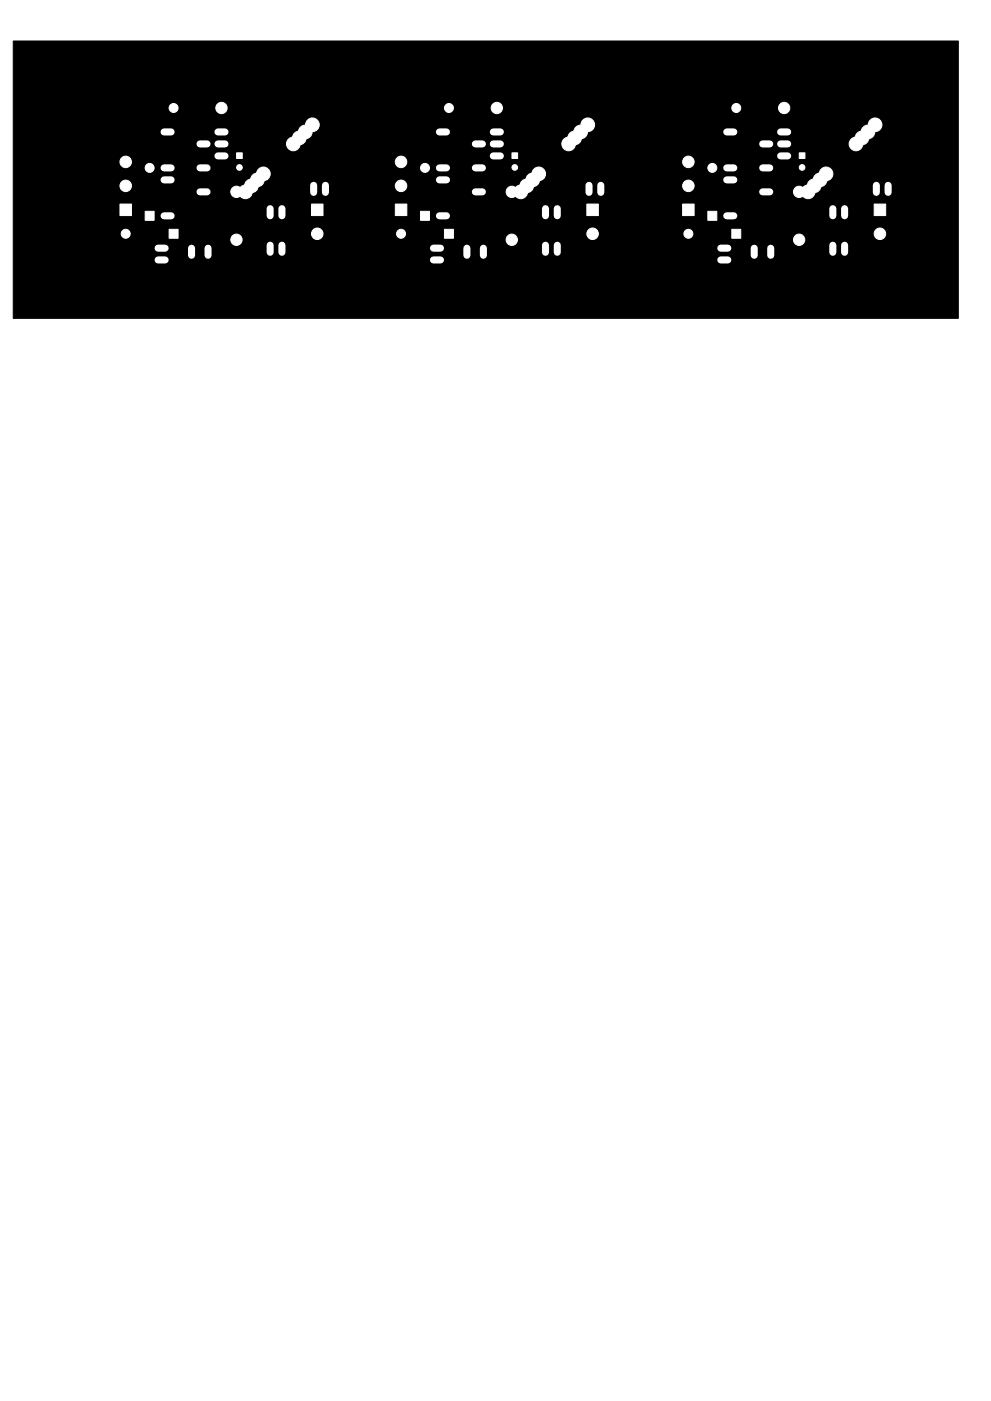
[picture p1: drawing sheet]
<svg xmlns="http://www.w3.org/2000/svg" width="210mm" height="297mm" viewBox="0 0 210 297" stroke-linecap="round" stroke-linejoin="round" font-family="sans-serif">
<path d="M2.8 8.7h200.5v58.8h-200.5z" fill="#000" stroke="#000" stroke-width=".21"/>
<g fill="#fff" stroke="#fff" stroke-width=".21">
<path d="M108.6 32.4h1.2v1.2h-1.2z"/>
<path d="M124.5 43.3h2.4v2.4h-2.4z"/>
<path d="M94.3 48.6h1.9v1.9h-1.9z"/>
<path d="M89.2 44.8h1.9v1.9h-1.9z"/>
<path d="M83.9 43.3h2.4v2.4h-2.4z"/>
<path d="M169.6 32.4h1.2v1.2h-1.2z"/>
<path d="M185.5 43.3h2.4v2.4h-2.4z"/>
<path d="M155.3 48.6h1.9v1.9h-1.9z"/>
<path d="M150.2 44.8h1.9v1.9h-1.9z"/>
<path d="M144.8 43.3h2.5v2.4h-2.5z"/>
<path d="M30.8 44.8h1.9v1.9h-1.9z"/>
<path d="M35.9 48.6h1.9v1.9h-1.9z"/>
<path d="M25.5 43.3h2.4v2.4h-2.4z"/>
<path d="M66.1 43.3h2.4v2.4h-2.4z"/>
<path d="M50.2 32.4h1.2v1.2h-1.2z"/>
<circle cx="109.2" cy="35.5" r=".6"/>
<circle cx="114.3" cy="36.9" r="1.45"/>
<circle cx="113" cy="38.1" r="1.45"/>
<circle cx="111.8" cy="39.4" r="1.45"/>
<circle cx="110.5" cy="40.7" r="1.45"/>
<circle cx="124.7" cy="26.5" r="1.45"/>
<circle cx="108.6" cy="50.8" r="1.2"/>
<circle cx="108.6" cy="40.7" r="1.2"/>
<circle cx="125.7" cy="49.6" r="1.22"/>
<circle cx="123.2" cy="28" r="1.45"/>
<circle cx="121.9" cy="29.2" r="1.45"/>
<circle cx="120.7" cy="30.5" r="1.45"/>
<circle cx="85.1" cy="49.6" r=".95"/>
<circle cx="90.2" cy="35.6" r=".95"/>
<circle cx="85.1" cy="39.4" r="1.22"/>
<circle cx="85.1" cy="34.3" r="1.22"/>
<circle cx="105.4" cy="22.9" r="1.2"/>
<circle cx="95.2" cy="22.9" r=".95"/>
<circle cx="170.2" cy="35.5" r=".6"/>
<circle cx="175.3" cy="36.9" r="1.45"/>
<circle cx="174" cy="38.1" r="1.45"/>
<circle cx="172.7" cy="39.4" r="1.45"/>
<circle cx="171.5" cy="40.7" r="1.45"/>
<circle cx="185.7" cy="26.5" r="1.45"/>
<circle cx="169.5" cy="50.8" r="1.2"/>
<circle cx="169.5" cy="40.7" r="1.2"/>
<circle cx="186.7" cy="49.6" r="1.22"/>
<circle cx="184.2" cy="28" r="1.45"/>
<circle cx="182.9" cy="29.2" r="1.45"/>
<circle cx="181.6" cy="30.5" r="1.45"/>
<circle cx="146" cy="49.6" r=".95"/>
<circle cx="151.1" cy="35.6" r=".95"/>
<circle cx="146" cy="39.4" r="1.22"/>
<circle cx="146" cy="34.3" r="1.22"/>
<circle cx="166.4" cy="22.9" r="1.2"/>
<circle cx="156.2" cy="22.9" r=".95"/>
<circle cx="55.9" cy="36.9" r="1.45"/>
<circle cx="54.6" cy="38.1" r="1.45"/>
<circle cx="53.3" cy="39.4" r="1.45"/>
<circle cx="63.5" cy="29.2" r="1.45"/>
<circle cx="64.8" cy="28" r="1.45"/>
<circle cx="62.2" cy="30.5" r="1.45"/>
<circle cx="31.8" cy="35.6" r=".95"/>
<circle cx="50.2" cy="50.8" r="1.2"/>
<circle cx="50.2" cy="40.7" r="1.2"/>
<circle cx="52.1" cy="40.7" r="1.45"/>
<circle cx="66.3" cy="26.5" r="1.45"/>
<circle cx="47" cy="22.9" r="1.2"/>
<circle cx="36.8" cy="22.9" r=".95"/>
<circle cx="26.7" cy="49.6" r=".95"/>
<circle cx="26.7" cy="39.4" r="1.22"/>
<circle cx="26.7" cy="34.3" r="1.22"/>
<circle cx="67.3" cy="49.6" r="1.22"/>
<circle cx="50.8" cy="35.5" r=".6"/>
</g>
<g fill="none" stroke="#fff" stroke-width="1.5">
<path d="M34.8 35.6h1.5M34.8 28h1.5M34.8 38.1h1.5M42.4 35.6h1.5M42.4 30.5h1.5M46.2 30.5h1.5M46.2 28h1.5M46.2 33.1h1.5M66.5 39.3v1.5M69 39.3v1.5M93.2 35.6h1.5M93.2 28h1.5"/>
<path d="M93.2 38.1h1.5M100.8 35.6h1.6M100.8 30.5h1.6M104.7 30.5h1.5M104.7 28h1.5M104.7 33.1h1.5M125 39.3v1.5M127.5 39.3v1.5M154.2 35.6h1.5M154.2 28h1.5M154.2 38.1h1.5M161.8 35.6h1.5"/>
<path d="M161.8 30.5h1.5M165.6 30.5h1.5M165.6 28h1.5M165.6 33.1h1.5M185.9 39.3v1.5M188.4 39.3v1.5M33.5 52.6h1.5M33.5 55.1h1.5M34.8 45.8h1.5M40.6 52.6v1.5M42.4 40.7h1.5M44.1 52.6v1.5"/>
<path d="M57.3 44.2v1.5M57.3 52v1.5M59.8 44.2v1.5M59.8 52v1.5M92 52.6h1.5M92 55.1h1.5M93.2 45.8h1.5M99.1 52.6v1.5M100.8 40.7h1.6M102.6 52.6v1.5M115.7 44.2v1.5M115.7 52v1.5"/>
<path d="M118.2 44.2v1.5M118.2 52v1.5M152.9 52.6h1.5M152.9 55.1h1.5M154.2 45.8h1.5M160 52.6v1.5M161.8 40.7h1.5M163.5 52.6v1.5M176.7 44.2v1.5M176.7 52v1.5M179.2 44.2v1.5M179.2 52v1.5"/>
</g>
</svg>
